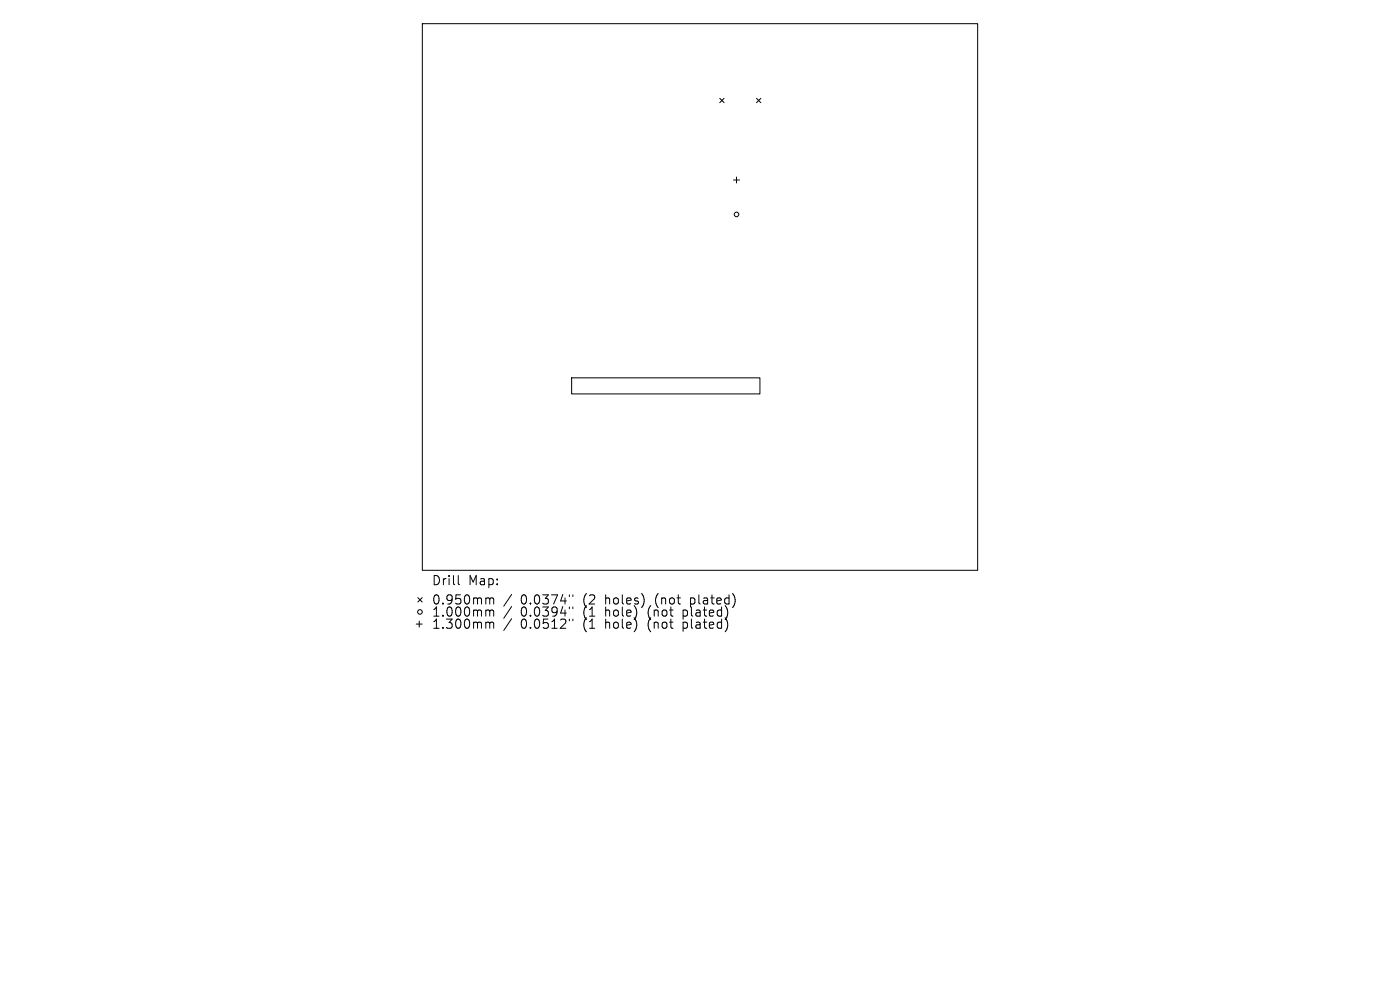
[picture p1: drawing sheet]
<svg xmlns="http://www.w3.org/2000/svg" width="297mm" height="210mm" viewBox="0 0 297 210" stroke-linecap="round" stroke-linejoin="round" font-family="sans-serif">
<defs><g id="words">
<g font-size="2.7">
<text x="91.5" y="124.4">Drill</text>
<text x="99.3" y="124.4">Map:</text>
<text x="91.5" y="128.5">0.950mm</text>
<text x="91.5" y="131.1">1.000mm</text>
<text x="110.5" y="128.5">0.0374&quot;</text>
<text x="110.5" y="131.1">0.0394&quot;</text>
<text x="123.8" y="128.5">(2</text>
<text x="123.8" y="131.1">(1</text>
<text x="128.7" y="128.5">holes)</text>
<text x="128.7" y="131.1">hole)</text>
<text x="137.9" y="131.1">(not</text>
<text x="139.5" y="128.5">(not</text>
<text x="145.5" y="131.1">plated)</text>
<text x="147.1" y="128.5">plated)</text>
<text x="91.5" y="133.7">1.300mm</text>
<text x="110.5" y="133.7">0.0512&quot;</text>
<text x="123.8" y="133.7">(1</text>
<text x="128.7" y="133.7">hole)</text>
<text x="137.9" y="133.7">(not</text>
<text x="145.5" y="133.7">plated)</text>
</g>
</g></defs>
<g fill="none" stroke="#000" stroke-width=".21">
<path d="M89.6 5h117.8v116h-117.8zM152.7 20.9l.9 .9M153.6 20.9l-.9 .9M155.6 38.2h1.3M156.2 37.5v1.3M160.5 20.9l.9 .9M161.4 20.9l-.9 .9M121.3 80.2h39.9v3.4h-39.9zM88.3 132.4h1.3M88.6 126.8l1 .9M88.9 131.8v1.2M89.6 126.8l-1 .9"/>
<path d="M97.2 122.1v1.7l.3 .2M103.3 126.8h.3l.3 .3M103.3 129.4h.3l.3 .3M103.3 132l.5 .1 .1 .2M103.9 127.1l.3-.3 .4 .1 .1 1.2M103.9 127.1v1M103.9 129.7v1M103.9 132.3v1M103.9 129.7l.3-.3 .4 .1 .1 1.2M103.9 132.3l.3-.3 .4 .1 .1 1.2M108.5 126.1l-1.6 2.5M108.5 128.7l-1.6 2.5"/>
<path d="M108.5 131.2l-1.6 2.5M120.8 126.2v.4M120.8 128.8v.3M120.8 131.3v.4M121.5 126.2v.4M121.5 128.8v.3M121.5 131.3v.4"/>
<circle cx="156.2" cy="45.5" r=".49"/>
<circle cx="89.1" cy="129.8" r=".49"/>
</g>
<use href="#words"/>
</svg>
